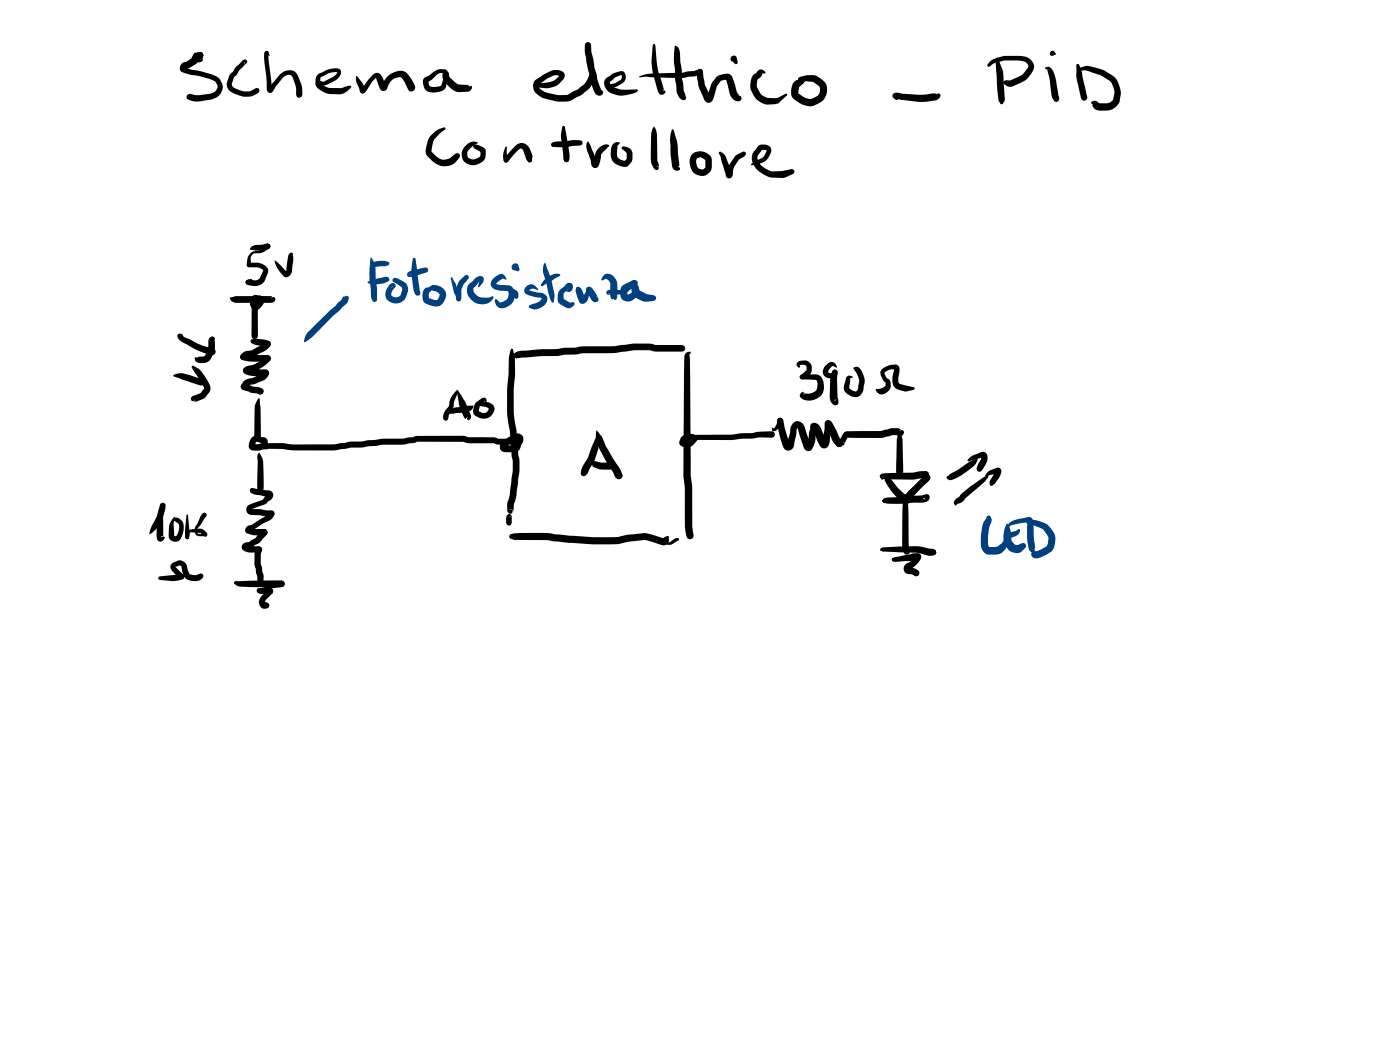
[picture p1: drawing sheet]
<svg xmlns="http://www.w3.org/2000/svg" width="285mm" height="214mm" viewBox="0 0 285 214" stroke-linecap="round" stroke-linejoin="round" font-family="sans-serif">
<g fill="#000">
<path d="M39.6 10.7l.7 .1 .4-.2 .5 .2 .2 .5-.2 .4 .1 .7a1.17 1.17 0 0 1-1.7 0 1.17 1.17 0 0 1 0-1.7zM37 13l2-1.1 .3-.7 .6-.5 .8-.1 .5 .2 .2 .5a1.29 1.29 0 0 1-.9 .8l-.1 .1a1.69 1.69 0 0 1-.9 1.1l-1.1 .6-.6 .1 .2-.1-.1 .2-.2-.4 1.3 .5 3.8 .8a2.7 2.7 0 0 1 2.1 4.1l-.1 .2a3.4 3.4 0 0 1-2.4 1.1l-1.5 .2h-1.4l-1.4-.4-.2-.5 .2-.4 .5-.2 1.7 .3 2.6-.4 1-.5 .4-.6v-.4a1.9 1.9 0 0 0-1.8-1.5l-2-.5-1.8-.3a3.2 3.2 0 0 1-2-.8v-.8zM48.1 13.6l1.2-1.2a.52 .52 0 0 1 .7-.3 .52 .52 0 0 1 .2 .8l-.4 .1v-.3l-.1 .2h.3l-2.3 2.8-.5 1.5 .5 .7 2 .7h1.2l1.4-.7 .4 .1 .1 .4-.1 .4-1.6 .8a5.4 5.4 0 0 1-4.2-1 1.79 1.79 0 0 1-.7-1.9l.6-1.5 .6-.6zM53.9 10.5l.4-.1 .3 .1 .1 .3-.2 .4 .2-.2 .6 7.1-.5-.1 2.1-2.8a2.33 2.33 0 0 1 3.5-.2l1.1 2.7a2.37 2.37 0 0 1-.1 2.1l-.5 .1-.4-.1-.2-.5-.1-1.8-.6-1.8-.5-.4h-.7l-.8 .5-1.4 1.7-.5 .8a.74 .74 0 0 1-.9 .6 .74 .74 0 0 1-.5-1l-.1-2.5-.3-2.4a3.7 3.7 0 0 1 0-2.5zM54 10.5l.3-.1 .3 .1 .3 .8-.9-.2-.1-.3zM64.7 15.2a6.5 6.5 0 0 1 4.2-1.2 1.19 1.19 0 0 1-.1 2l-.8 .6-1.7 .7a1.04 1.04 0 0 1-1.3-.5l.3-.3 .6 .1 1.7-.8a1.5 1.5 0 0 0 1-1.1 5.2 5.2 0 0 0-3.3 1l-.1 .4v.9l1.6 .9h2.7l1.6-.5 .4 .1v.2l-1 1-.8 .4h-2.5a4.4 4.4 0 0 1-2.8-1.5l-.2-.5 .1-1zM72.4 15.6l.2-.1 .2 .1 1.3 2 .3 .9-.2 .4-.4 .1a1.44 1.44 0 0 1-.8-1.2 3.8 3.8 0 0 1-.6-2.2zM76 15.2a1.08 1.08 0 0 1 1.1-.3 1.08 1.08 0 0 1 .7 .8l.7 1.7a.53 .53 0 0 0-.8 .1 4.1 4.1 0 0 1 4.5-3l.1 .1a5 5 0 0 1 2.2 2.9v.3a.8 .8 0 0 1-.4 .8 .8 .8 0 0 1-.9-.2l-.8-1.6-.8-1.1-.7 .1-.8 .3-1 1.1a1.38 1.38 0 0 1-1.1 1.3l-.4-.2-.3-.4-.7-2-.8 .7-1.5 2.2-.4 .2-.5-.1-.1-.4 .1-.4 .4-.2-.2 .1zM90.3 14.3a.38 .38 0 0 1 .4-.1 .38 .38 0 0 1 .3 .3 .38 .38 0 0 1-.3 .3 .38 .38 0 0 1-.4-.2zM86.4 15.9l2.7-1.7 1.5-.1 .3 .2v.4l-1.6 .3-1.3 1.2-.8 .4v-.1l.2 .9 .3 .2 1.2 .1 .9-.3a3 3 0 0 0 .3-2.3l.2-.5 .5-.2 .4 .2 .2 .5-.2 .6a4.3 4.3 0 0 1-.8 2.5 3.3 3.3 0 0 1-3.8 0l-.4-.8a1.46 1.46 0 0 1 .2-1.5zM90.3 14.6l.5-.2a1.02 1.02 0 0 1 .6 1.2l1.2 1.1 .7 .5 2.1 .1 .3 .3a.33 .33 0 0 1 .4 .1 .33 .33 0 0 1-.1 .4l-.6 .6h-2.1a2.93 2.93 0 0 1-1.8-.9l-1.2-1.6a1.83 1.83 0 0 1 0-1.6zM108.9 16.4l2.3-1.5a2.76 2.76 0 0 1 3.7 0l.1 .4-.1 .6a4.2 4.2 0 0 1-3.6 2.1l-2.4-.3-.3-.3 .3-.3 2.7-.3 1-.3 1.3-1.1 .1 .1-1.2-.1-1.4 .6-1.7 1.2 .1-.1v.8l1.1 .8 2.7 .7 1.8-.1 .5-.2a9.1 9.1 0 0 0 3.5-2.7 2.55 2.55 0 0 0 .3-2.8 10 10 0 0 1-.4-3.5l-.2-.9 .2-.4 .4-.2 .5 .2 .1 .4-.2 .9-.1 2.4 .5 .7a3.5 3.5 0 0 1-.4 4.6l-1.6 1.5-1.6 .8a3.8 3.8 0 0 1-3.1 .6l-2.6-.5a3.2 3.2 0 0 1-2.6-2.4 1.65 1.65 0 0 1 .3-1.4z"/>
<path d="M119.3 8.8l.4-.2 .5 .2 .1 .4 .1 1.4 1.2 5.6 .8 2h-.2l.4 .2 .2 .5-.2 .4-.4 .2-.5-.1a1.59 1.59 0 0 1-.9-1.2l-1.1-4.1-.2-1.8a5.5 5.5 0 0 1-.2-3.5zM123.4 16a5 5 0 0 1 3.5-1.5 1.5 1.5 0 0 1-.2 2.5l-.9 .5a1.05 1.05 0 0 1-1.8-.4l1.1-.1 1.3-.7a.88 .88 0 0 0 .1-1.1v.1a4.5 4.5 0 0 0-2.3 1.3v.2a1.21 1.21 0 0 0 .8 1l1.6 .4h3.1l.2 .2-.3 .4a5.8 5.8 0 0 1-5.3 .1 1.93 1.93 0 0 1-.9-2.9zM130.1 15.6a7.9 7.9 0 0 1 4-.7h1.2a30 30 0 0 0 6-.5l1-.2-.4 .4 .2-.4 .4-.2 .4 .2 .2 .4a.89 .89 0 0 1-1 .7l-.4 .2a29 29 0 0 1-6.4 .3l-3.8-.2-1.3 .2zM133 9l.2-.1 .2 .3 .3 3.5a25 25 0 0 0 1.5 5.5v.1l-.2 .1 .4 .1a.72 .72 0 0 1-.6 .8 .72 .72 0 0 1-.8-.6l-1-3.4-.3-2zM137.4 9.3a1.31 1.31 0 0 1 1.1 1.5v1.7l.3 1.8v1.5l.4 2.7 .5 1.4-.1 .4-.4 .1-.9-.5-.5-1-.3-2.7v-1.8a13.4 13.4 0 0 1-.2-4.3zM142.1 14.2l.4-.2 .4 .2 .2 .4 .4 2.5 1.1 2.6-.3-.1-.4 .1 1.2-3.1 .9-1.1 1.2-.4a1.51 1.51 0 0 1 1.6 .2l.8 1.8 .5 1.7 .3 .6 .4 .2a.71 .71 0 0 1-.1 .8 .71 .71 0 0 1-.8 .2h-.1a2.24 2.24 0 0 1-1.3-1.7l-.7-2.7 .3 .1-1.3 .1-.8 1.1-.7 2.4a1 1 0 0 1-.8 1 1 1 0 0 1-1.1-.7l-1.1-2.5-.3-1.7a2.34 2.34 0 0 1 .1-1.8zM148.9 11.5l.5-.2a.69 .69 0 0 1 .7 .7l.1 .7-.1 .3-.3 .1-.7-.6h-.2l-.2-.5zM153.4 15.3l.6-.5a.91 .91 0 0 1 1.4-.5l.5 .5-.9 .2 .2 .1-.2 .4-.7 .6-.2 1v.6l.9 1.6 1.2 .6 1.4 .1 .8-.1 1.6-.8 .3 .2-1.8 1.7-2.3 .3a4.2 4.2 0 0 1-3.1-5.7zM161.7 16.6a1.46 1.46 0 0 1 1.6-.3l.6 .2-1.2 1.3-.1 1.2 .3 .2a3.8 3.8 0 0 0 2 1l1.7-.8 .3-.7v-1l-1.3-1-3-.3-.1-.3 .1-.3a5.4 5.4 0 0 1 3.5-.4l1.4 .9a2.91 2.91 0 0 1-1 4.8 3.6 3.6 0 0 1-4.5-.6 2.59 2.59 0 0 1-.4-3.7zM201.6 12.5a6.9 6.9 0 0 1 4.5-1.1h1.1a2.93 2.93 0 0 1 3.3 1.7 2.26 2.26 0 0 1-.7 2.2l-1.2 1.2-2.4 1.1h-.9l-.9-.5-.2-.3 .2-.3 .5-.2 .8 .1 2.3-1.1 1-1.1a.96 .96 0 0 0 .3-1.1 .96 .96 0 0 0-.9-.6l-1.3-.2-2.9 .1a5.3 5.3 0 0 0-2.9 1.2l-.3-.3zM202.8 12.2l.3-.1 .3 .3a8.4 8.4 0 0 1 1 4.6l.2 3.4-.4 .8-.3 .1-.2-.1-.4-.8-.3-3.3-.3-4.7zM212.9 13.7a1.12 1.12 0 0 1 1.6 .9l.5 1.7 .6 3.6-.1 .7-.4 .2-.5-.2-.4-.9-.4-3.2-.5-2.3-.4-.2z"/>
<path d="M219.4 14l1.7-.6 .9 .1a9.9 9.9 0 0 1 4.5 1.9 4.6 4.6 0 0 1 .9 6.2 2.83 2.83 0 0 1-2 .9h-1.4l-.8-.1-.4-.3-.5-.6 .2-.2a.33 .33 0 0 1-.3-.3 .33 .33 0 0 1 .2-.4l.7-.1 .7 .5h1.6l.7-.2 .5-.4 .1-.3a3.6 3.6 0 0 0-.4-3.2l-.6-.6a10.4 10.4 0 0 0-4-1.8l-.8-.2-1.5 .1-.2-.2zM219.2 13.1l.2-.1 .3 .2a7.6 7.6 0 0 1 .8 3l.9 3.7-.2 .4-.4 .2a.88 .88 0 0 1-.8-.8 16.4 16.4 0 0 1-.8-5.3zM87.8 27.6a5 5 0 0 1 2.6-1.7l.3 .3-.1 .2-.9 .7a4.1 4.1 0 0 0-1.9 3.8l1.2 1.1 1.1 .5 1.3-.2 1.7-1.2 .4 .2 .2 .4a3.5 3.5 0 0 1-1.3 1.7 3.5 3.5 0 0 1-4.6-.8l-1-1.1a4.8 4.8 0 0 1 1-3.9zM94.8 29.7a1.93 1.93 0 0 1 2.5-.6l-.7 .3a3.1 3.1 0 0 0-1.5 1.8l.2 .9a1.75 1.75 0 0 0 2.4-.2l.1-1.2 .1 .3-1.5-.9v-.6l.5-.1 1.7 .8 .3 .3v1.1a2.58 2.58 0 0 1-4 1.6 2.28 2.28 0 0 1-.1-3.5zM105 29.7a1.71 1.71 0 0 1 2.9 .6l.2 .7a1.49 1.49 0 0 1 .2 1.4l-.1 .6-.3 .1a2.13 2.13 0 0 1-1.1-1.6l-.5-1.2a.52 .52 0 0 0-.7 .2l-2.2 2.4-.4 .2-.3-.1-.2-.4 .1-.3zM102.9 29.9l.1-.1 .2 .2v1.3l.4 1.3-.2 .4-.4 .1a1.2 1.2 0 0 1-.6-1.5zM112.3 29.2l.3-.1 .3 .1 .1 .3-.1 .3-.3 .1-.3-.1-.1-.3zM112.5 29.1l.1-.1a4.4 4.4 0 0 1 2.4-.2l1.4-.3a2.76 2.76 0 0 1 2.1 .2l.1 .4-.1 .4-.4 .1-3.1 .4-2-.1h-.2l.1-.1-.3 .1-.3-.1-.1-.3zM112.3 29.2l.3-.1 .3 .1 .3 .5v.2l-.9-.2-.1-.2zM114.5 25.7l.2-.1 .3 .3 .3 1.7a17.9 17.9 0 0 1 .6 4.9l-.1 .4-.5 .2a1.06 1.06 0 0 1-.6-1.3l-.4-2.8a6.4 6.4 0 0 1 .2-3.1zM119.7 28.8l.6 1 1 2.4 .3 1a.5 .5 0 0 0-.8 0l.2-.7a2.97 2.97 0 0 1 2.1-3.1h.3a.42 .42 0 0 1 .6 .4l-.5 .4a2.7 2.7 0 0 0-1.3 2.6 1.51 1.51 0 0 1-1 1.4 1.48 1.48 0 0 1-.9-1.6l-.5-1.2a2.39 2.39 0 0 1-.1-2.6zM124.9 29.3l.6-.4 .7 .1-.5 .9a2.7 2.7 0 0 0 .2 2.3l1.4 .6-.2 .1 .5-.5v-1.2l-1.1-1.1 .1-.2 .4-.1a1.64 1.64 0 0 1 1.8 1.5v1a1.83 1.83 0 0 1-2.9 1.3 2.51 2.51 0 0 1-1.5-3.1l.2-.8z"/>
<path d="M133.1 25.8a1.86 1.86 0 0 1 .7 1.8v4.8l.4 1.5-.5 .1h.2a.41 .41 0 0 1 0 .6 .41 .41 0 0 1-.6-.1l-.2-.2a3.5 3.5 0 0 1-.6-2.4 21.9 21.9 0 0 1 .3-5.6zM136.8 26.5l.2-.2 .2 .2 .2 .7a11.3 11.3 0 0 1 .7 4.5l.2 2.1-.2 .2 .4 .4a.96 .96 0 0 1-1.2 .2 .96 .96 0 0 1-.5-1.1l-.3-3.4a8.1 8.1 0 0 1 .3-3.6zM141 31.3a1.44 1.44 0 0 1 2.1 0v.7l-.5-.2-.1 .3a.75 .75 0 0 0-.7 .3 .75 .75 0 0 0-.1 .8l.2 .5a1.06 1.06 0 0 0 1.2 .8l.5-.4v-1.6l.1 .2-.8-.6-1.1-.3-.3-.2a1.66 1.66 0 0 1 2.4-.4l.5 .3a1.32 1.32 0 0 1 .5 1.2v1.3a2.23 2.23 0 0 1-2.3 1.8 2.23 2.23 0 0 1-2.1-2.1v-1.3zM146.4 30.9h.2a2.07 2.07 0 0 1 1.2 1.1l1.2 3.6a.53 .53 0 0 0-.4-.5 .53 .53 0 0 0-.6 .2l.5-1.7 1.2-1.8 1.4-.8 .3-.2 .4 .2a.72 .72 0 0 1-.4 .9l-.9 .6-.9 1.3-.3 .7-.1 .8a.76 .76 0 0 1-.6 1 .76 .76 0 0 1-.8-.9l-1.1-3.6-.4-.7zM154.4 29.7a1.67 1.67 0 0 1 2.6 .9 3.4 3.4 0 0 1-1.6 2.5l-2.3 .6-.2-.2 2.4-1.5 .4-.4 .4-1-1-.1-.4 .6a1.47 1.47 0 0 0 0 2.3l1.1 .9 1.3 .6a12.3 12.3 0 0 0 4-.5l.5 .2 .2 .3-.1 .4-.3 .2a5.6 5.6 0 0 1-4.5 .6h-.1a7.5 7.5 0 0 1-2.8-1.7 2.68 2.68 0 0 1-.2-3.9zM181.9 19.1a3.5 3.5 0 0 1 2.2 0l3.3 .2 2.8-.3 1.2 .1a1.01 1.01 0 0 1-.7 1.3l-1.7 .3-1.6 .1-3.9-.5-1.1-.3a.41 .41 0 0 0 .2-.6l.4 .6-.2 .3a.9 .9 0 0 1-1.1-1zM50.1 57.2l1-.4 .3 .2-.6 .8 .1-.1-.4 .3-.3-.2-.2-.4zM50.4 53.6l.4-.1a3.8 3.8 0 0 1 3.6 .9l.2 .9-.5 1.4a2.27 2.27 0 0 1-2.6 1.5l-1-.2-.4-.2-.1-.3 .1-.4 .5-.2 1.1 .2a1.3 1.3 0 0 0 1.2-.5l.7-1.6-.6-.4a3.7 3.7 0 0 0-2.2-.2l-.4-.1-.2-.3zM51.1 50.3l.9-.4 1.1-.1 1.4-.2 .4 .1 .2 .5-.1 .3a5 5 0 0 1-3 .5l-1-.1-.2-.2zM51 51.6l.6-.4a2.28 2.28 0 0 0 2.5-1.5l.4-.1 .4 .1 .2 .5-.2 .4a4.3 4.3 0 0 1-3.2 1l-.6 .7v1.4a.58 .58 0 0 1-.4 .7 .79 .79 0 0 1-.4-1.1l.2-.9zM55.9 53l.6 .4 2 2.1-.4-.1 .2-.3 .4-3.1a.65 .65 0 0 1 .9-.5l.1 1.3-.2 2.3a1.21 1.21 0 0 1-1.7 1.2l-.1-.1a5.7 5.7 0 0 1-1.8-3.2zM35.3 76.3h.1a4.3 4.3 0 0 1 3.6 .2l1.8 .6 .8 .5a.66 .66 0 0 1-.2 .7 .66 .66 0 0 1-.7 .2l-5.3-1.8z"/>
<path d="M36.3 68h.5l.1 .4 .1-.2 .6 .5 1.3 .5a11.5 11.5 0 0 0 4.1 1.6l.7 .3 .2 .6-.2 .4-.5 .2-.5-.2 .2 .1a17.1 17.1 0 0 1-6.5-3.1 .77 .77 0 0 1-.1-1.1zM36.3 68h.6l.4 .3-.1 .2-.7 .2-.2-.1-.2-.3zM39.1 74.5h.4a5.8 5.8 0 0 1 2.7 2.9l.1 .2a1.78 1.78 0 0 1 .2 2.5l-1.1 1.1-1.5 .6h-.4l.2-.5-.1 .3a.52 .52 0 0 1-.7-.3 .52 .52 0 0 1 .4-.7l1.6-.6 .7-.9-.6-1.2-1.9-3zM42.8 68.7l.4-.2 .4 .1 .2 .4-.2 .4h.2v1.3a4.1 4.1 0 0 1-1.6 3l-.5 .2a1.9 1.9 0 0 1-2-.5v-.6h.6l.3-.2h.8l.3-.2 .6-1.3 .1-1.8zM46.8 60.7l1.1-.4h7.5l-.1 .5 .1-.3a.52 .52 0 0 1 .7 .4 .52 .52 0 0 1-.5 .7l-6.8 .1a1.62 1.62 0 0 1-2-1zM49.1 72.2l.6-.2a10.2 10.2 0 0 0 4.1 .3h.7l.5 .2 .2 .5-.2 .4a10.6 10.6 0 0 1-3.6 .2h-.9a1.52 1.52 0 0 1-1.6-.9zM49.2 78.3l.4-.2 .6 .3-.2-.2 1.6 .5a2.6 2.6 0 0 1 2 .6l.1 .4-.2 .5-.5 .2-.7-.3-1.2-.1-1.8-.7-.3-.6zM51.1 69.1l1-.1 1.6 .1a1.4 1.4 0 0 1 1.5 .9l-.2 .5-.5 .2-.9-.2a5.3 5.3 0 0 1-2.5-.7l-.1-.3zM51.4 60.3a.56 .56 0 0 1 .8-.2 .56 .56 0 0 1 .1 .9h-.4l-.1-.4a.42 .42 0 0 0 0 .6 .42 .42 0 0 0 .6 0l-.1 .6-.1-.2 .1 .3-.3-.1 .8-.8v.3h-.4l-.3 .3 .1-.2 .3 1.3v5.7l-.2 .5-.4 .2-.5-.2-.2-.5v-5.7l-.2-.6a1.54 1.54 0 0 1 .9-1.9 1.54 1.54 0 0 1 2 .8 2.3 2.3 0 0 1-1.9 2.1 1.63 1.63 0 0 1-.6-2.8zM49.6 77.6l.6-.4 1.2-.2 1.6-.8 .4-.4 .1 .3 .1-.7 .5-.2a.93 .93 0 0 1 .7 .8 .93 .93 0 0 1-.5 .9l-.6 .6-1.6 .6-1.5 .4-.5 .7-.5 .2-.4-.2-.2-.5zM49.2 72l.6-.4a5.3 5.3 0 0 0 2.6-.9l.8-.4 .8-.7 .5-.2 .5 .2 .2 .4a4.2 4.2 0 0 1-2.6 2.1l-1.1 .5-1.1 .2-.9 .5-.4-.2-.2-.4zM49.7 74.9l.4-.2a6.2 6.2 0 0 0 3.9-2.2l.5-.2 .5 .2 .2 .5a5.9 5.9 0 0 1-3.2 2.5l-1.4 .3a.54 .54 0 0 0-.1-.8l1 .2h1.2a2.64 2.64 0 0 1 1.8 .2l.3 .5-.2 .5-.5 .2-.4-.2 .3 .2-3.1-.1a1.16 1.16 0 0 1-1.3-1.4z"/>
<path d="M93.1 79.4a16.1 16.1 0 0 1 2.8 5.1 .62 .62 0 0 1 0 .7 .62 .62 0 0 1-.8 .2v-.2l.1-.2-.4 .3a8.6 8.6 0 0 1-1.6-4.6zM92.9 79.6l.4-.1 .1 .3-.9 2-.2 1.3-.8 1.1-.4 1.3a.65 .65 0 0 1-.7-.1 .65 .65 0 0 1-.2-.7l.4-1 .9-1.3a3.2 3.2 0 0 1 .7-2zM104 71h.4a16 16 0 0 1 .4 6.4l-.2 1.9v4.8l.5 3.4 .4 5.3a14.4 14.4 0 0 1 0 5.6l-.1 .4a11.1 11.1 0 0 1-.7 3.8l-.1 1.4a.52 .52 0 0 0-.8-.2h.3a.46 .46 0 0 1 .1 .7 .46 .46 0 0 1-.7-.1l-.2-.4-.1-1.3a34.9 34.9 0 0 0 1.1-9.2l-.1-.6-.4-5.1-.2-1a24.1 24.1 0 0 1-.4-6.5l.4-4.4a12.4 12.4 0 0 1 .4-4.9zM104.9 71.9l.1-.1a3.4 3.4 0 0 1 2-.4l3.4-.3a11.1 11.1 0 0 0 4.2-.3h.5a7.8 7.8 0 0 0 3-.2l7.2-.1a35.1 35.1 0 0 1 7.2-.5l1.1 .2h5.3l.4 .2 .2 .5-.2 .5-.4 .2h-5.3l-1.3-.3a22.6 22.6 0 0 0-6.6 .5l-4.6 .1a11.7 11.7 0 0 0-3.9 .3h-2.4a12.1 12.1 0 0 1-4.3 .3l-5 .4 .1-.1-.4 .2-.4-.2-.2-.4zM104.8 72l.6-.2h-.1l.8 .9-.1 .1-.6-.1-.4 .2-.3-.2-.1-.3zM139.7 71.9l.8-.3 .2 .2-.4 .5 .1 .4 .1 2.8 .1 21.4 .3 2.4v7.9l.3 1.9a.74 .74 0 0 1-.7 .7l-.5-.2-.3-.5-.3-1.9v-7.8l-.3-2.4 .2-23.7 .1-.9zM162.4 73.8a1.8 1.8 0 0 1 2.8 .6 2.23 2.23 0 0 1-1.7 2.8l-.6-.1-.1-.3 .1-.3 1.3-1.1v-.7l-.3-.4-1.1-.1 .1 .5-.2 .2a.74 .74 0 0 1-.4-1zM162.9 76.4l.4-.1 2.7-.1a1.8 1.8 0 0 1 1.7 2l.1 .7a2.95 2.95 0 0 1-4.9 2 .69 .69 0 0 1 .7-1.1l.1 .6v-.3a2.94 2.94 0 0 0 2.5-.6l.3-1.3-.2-.8-3-.1-.4-.2-.1-.3zM168 74.5l.6-.5a.97 .97 0 0 1 1.5 .2l.3 .5-.1 .2-.8-.3-.7 .7-.2 .5 .2 .1 .7 .1v-.1v.1l.1-.6 .4-.1a.78 .78 0 0 1 .4 1.2l-.3 .3a2.36 2.36 0 0 1-1.9 0 1.41 1.41 0 0 1-.2-2.3zM169.5 75.5l.5-.3 .4 .2 .1 .4-.1 1.3 .1 3.7 .2 .6-.5-.1-.3 .3 .6-.4a.72 .72 0 0 1 0 1.2 .72 .72 0 0 1-1.1-.3l-.3-.5-.2-.8 .2-4.1zM173.8 74.8l.3-.1a1.05 1.05 0 0 1 1.3 .8 5.3 5.3 0 0 1 .2 4.3 1.73 1.73 0 0 1-2.8 .6l-.7-.5-.3-.7v-.7l.4-1.4a.72 .72 0 0 1 .9-.6l.6 .3-.7 .3 .1 .6-.1 1.4 .8 .5 .5 .1 .4-.4v-.7a2.88 2.88 0 0 0-.5-2.9l-.4-.5zM179.6 75.2a3.4 3.4 0 0 1 3.3-.8 1.9 1.9 0 0 1 .1 1.9l-.1 1.3 .2 .5 3 .8v.4l-.1 .1a3.6 3.6 0 0 1-3.3-.1 1.71 1.71 0 0 1-1-1.7l.3-2.5 .3 .1a2.53 2.53 0 0 0-2.2 .7l.4 1a1.75 1.75 0 0 1 .9 1.8 1.75 1.75 0 0 1-1.2 1.4 1.24 1.24 0 0 1-1.9-.8l1.3-.3 .7-.5 .1-.6-.6-.5-.5-1.3v-.4z"/>
<path d="M51 99.5l.4-.1 2.4 .4a1.92 1.92 0 0 1 1.6 .4 1.25 1.25 0 0 1-.7 1.8l-.7 .7-2.7 1.1-.1-.1h1.7l1.5 .2a1.17 1.17 0 0 1 1.5 .7l-.2 .4-.4 .2-.4-.2 .3 .2-3.8-.3a1.12 1.12 0 0 1-1.2-.9 1.12 1.12 0 0 1 .8-1.3l2.5-.9 .9-1.1v.3l.2 .1-2.4-.4a1.35 1.35 0 0 1-1.3-.8zM51.3 89.1l.6-.3a.93 .93 0 0 1 1.1 .5l-.2 .4-.7 .2-.2 .9-.2-.3 .9-.1 .7-.2v.1v-.3l.3 .3-1.7-.5a.7 .7 0 0 1 .8-.9h.4a1.3 1.3 0 0 1 1.4 1.1 1.3 1.3 0 0 1-.9 1.5l-1.1 .2a1.53 1.53 0 0 1-1.8-.6v-.9zM52.7 92.2h.1l.3 .5a4.9 4.9 0 0 1 .5 3.2l.1 3.5-.2 .5-.5 .2-.4-.2-.2-.5 .1-5.4a2.19 2.19 0 0 1 .1-1.7zM52.7 81.1l.2 .1a44.6 44.6 0 0 1 .1 8.1l-.2 .4-.4 .2a1.27 1.27 0 0 1-.6-1.3v-5.3a3.7 3.7 0 0 1 .9-2.2zM53 91l.7-.3a2.9 2.9 0 0 1 2.4-.5h1.6l2 .3h8.3l2.1-.3a10.6 10.6 0 0 1 3.7-.3l3.9-.6h4.4l2-.3 .7-.2 5.9-.1h3.6l1.1 .3h5.1l1 .3h3.4l-.2 .2-.1 .3 .2-.3-.3-.4 .2-.5 .4-.2 .4 .2 .2 .5-.3 .4a.62 .62 0 0 1 .1 .7 .62 .62 0 0 1-.6 .3h-3.3l-1.1-.3-3.3 .1a5.3 5.3 0 0 1-2.8-.3l-9.5-.1-.6 .3-2.2 .3h-4.2l-4.3 .6a12.2 12.2 0 0 0-3.9 .3l-1.7 .3h-5.9l-7.4-.3a1.99 1.99 0 0 1-1.7-.2zM91.6 82.6l.2-.2 .2 .3a6.4 6.4 0 0 0-.8 2.7l-.4 .2-.4-.1-.1-.4zM91 83.5l1.6-.5 2.4-.4h1.3a1.23 1.23 0 0 1-1.4 1.2l-2.6 .4h-.8l-.1-.3 .1 .5-.2 .1-.4-.5zM96.9 81.9l1.1-.7a.6 .6 0 0 1 .8-.2 .6 .6 0 0 1 .1 .9l-.4-.3 .2 .2-1 1-.2 1-.1-.1 .7 .3a.9 .9 0 0 0 1.1-.2l.3-.6-.6-.3-1.1-.2-.3-.1-.1-.3 .1-.2 .3-.1 1-.2a1.56 1.56 0 0 1 1.7 .9 1.56 1.56 0 0 1-.5 1.9 2.34 2.34 0 0 1-3.7-.7l.2-1.1zM102.1 89.8l2.8-1.4a1.27 1.27 0 0 1 1.6 .5 1.27 1.27 0 0 1-.3 1.6 1.14 1.14 0 0 1-1.3 .4 1.14 1.14 0 0 1-.8-1.1l.1-.3a1.26 1.26 0 0 1 .9-1.1l.4 .2 .2 .5-.2 .9-.2-.3-.3-.1h.4l-.1 .1 .1-.4v.1l-1.1 .6-.9 .7-.6 .2 .3-.4v.6l-.2-.4h1.8l-.1 .1 .1-.3 .1 .2-1.1-.6-.1-.2a1.52 1.52 0 0 1 1.8-.3 1.35 1.35 0 0 1 .6 1.5 1.35 1.35 0 0 1-1.3 1h-1.8a1.15 1.15 0 0 1-1.1-1.6zM120.2 94.2l.6-.3 2.2 .3a2.99 2.99 0 0 1 2.4 .5v.4a3.4 3.4 0 0 1-2.8 .5l-.6-.1-1.1-.4-.3-.2 .1-.1h-.4l-.2-.2zM121.4 87.6h.1a7.8 7.8 0 0 1 2 3.5l2.6 4.2 .7 1.5a.87 .87 0 0 1-.9 .8 .87 .87 0 0 1-.8-.9l-1.2-2a14.9 14.9 0 0 1-2.6-5.9zM121.5 88.7l.3-.2 .1 .1a9.4 9.4 0 0 1-1.2 5.8l-1 2-.5 .5-.4 .1-.4-.2-.2-.4 .1-.6 1-2a8 8 0 0 0 1.2-2.9z"/>
<path d="M138.8 88.9l.7-.4a.9 .9 0 0 1 1.2 .6l-.2 .1h-.5l-.5 .5v-.2l-.2 .7v-.3h1l.9-.8 .1 .3a1.19 1.19 0 0 0-1.3 0v-.3l-.2-.2 1.1-.4h8.1l1.6-.3h2.4l1.2-.3 2.9-.1 .5 .2 .2 .5-.2 .4-.5 .2h-2.7l-1.4 .2h-2.3l-1.7 .3-8.4-.1a.86 .86 0 0 1-.8 .3 .86 .86 0 0 1-.6-.7 1.71 1.71 0 0 1 2.9 .1l-.2 .6a2.29 2.29 0 0 1-2.8 1.2 .91 .91 0 0 1-.6-1.5zM157.1 87l.3 .2a.3 .3 0 0 1 .3 .3 .3 .3 0 0 1-.3 .3l-.2-.1zM158.3 85.3l.5-.3 .5 .2 .1 .5-.1 .4-.5 .2 .4-.2-.2-.1-.8 1.5-.8 .3-.2-.2 .7-.9zM158.4 85.2l.4-.2 .6 .4 .6 2.6 .9 2.5a.34 .34 0 0 0-.3-.3 .34 .34 0 0 0-.4 .3l.6-2.1 .1-1a1.48 1.48 0 0 1 2-1.5l.4 .3 .4 .5 1.4 4-.1-.2a.59 .59 0 0 0-.9 .1l.5-1.2 .1-1.4 .2-.6a1.03 1.03 0 0 1 .7-1.3 1.03 1.03 0 0 1 1.3 .7l1.3 3.1a.61 .61 0 0 0-.9 .1l.6-2.6v-1.1a.79 .79 0 0 1 .7-.8 .79 .79 0 0 1 .8 .6l1.7 3.2a.84 .84 0 0 1 .5 1.2 .84 .84 0 0 1-1.3 .3l-.8-1-1.3-3a.65 .65 0 0 0 1-.5l-.2 3.4a1.26 1.26 0 0 1-1.7 1.5l-.4-.4-.5-1.1-.9-2.2a.64 .64 0 0 0 .8-.6l-.4 3.2a2.08 2.08 0 0 1-1.2 1.8 1.06 1.06 0 0 1-1-.7l-1.3-3.9-.2-.2 .2-.1-.2 .5-.5 3.2a1.15 1.15 0 0 1-1.2 1 1.15 1.15 0 0 1-1.1-.9l-1-3.6-.1-1.3 .2 .3-.3-.5zM170.3 89.7l1 .1 .2 1a.79 .79 0 0 1-1.2 0 .79 .79 0 0 1 0-1.1zM171.9 88l.5-.2 .4 .2 .2 .5-1.2 2-.1-.4-.1-.1 .3 .5-.1 .2-.5-.1a.75 .75 0 0 1-.2-1.3zM171.9 88a8.7 8.7 0 0 1 3.6-.2h3.9l2.3-.6h1.3l.5 .3h-.2l-.1 .2 .4-.1 .3 .1a.86 .86 0 0 1-.2 1l-.5 .2-.7-.4 .1 .1h-.9l-1.6 .4a24 24 0 0 1-5.7 .2l-1.9-.1a.83 .83 0 0 1-.8-.6zM179.3 96.6l1.2-.3 5.9-.2a4.1 4.1 0 0 1 2.5 0 .72 .72 0 0 1 .2 .8 .72 .72 0 0 1-.7 .5l-1.7 .1a32.5 32.5 0 0 1-7 0l.1-.4v.4l-.1 .2-.6-.6zM180.3 97l.6-.1 .4 .9-.2 .2-.8-.3 .1 .1-.3-.5zM180.3 96.9l.3-.1 .4 .2 .1 .5 .1-.3a13.1 13.1 0 0 0 3.8 4h-.1a.74 .74 0 0 0-1 .5l.1-.5 .7-.9 3.5-3.6 .5-.2 .5 .2 .2 .5-.2 .5-3 3.1-.8 1.2v-.2a.82 .82 0 0 1-.5 .8 .82 .82 0 0 1-.9-.2 10.6 10.6 0 0 1-3.9-4.9zM183 88h.3a7.8 7.8 0 0 1 .5 3.9l.1 4.2a.72 .72 0 0 1-.7 .7 .72 .72 0 0 1-.8-.7l.1-3.1a12.2 12.2 0 0 1 .5-5zM187.6 96.5l.6-.5a.72 .72 0 0 1 1 .7l-.2 .4-.3 .2h-.7l-.3-.2-.2-.3z"/>
<path d="M188.1 96.8l.6-.3 .5 .2a.98 .98 0 0 1-.1 1.2 .98 .98 0 0 1-1.1 .2l-.2-.4zM192.8 97l2.2-1.3a15.3 15.3 0 0 1 3.8-2.4l.2 .1a2.8 2.8 0 0 1-1.8 2.3 8.3 8.3 0 0 1-3.9 2.1l-.5-.3-.1-.3zM197.5 93.1l1.5-.7a1.16 1.16 0 0 1 2 .3l.1 .7-.3 .9-.9 1.5-.5 .3-.4-.2-.2-.4 .1-.3 .8-1.6 .1-.6 .3 .1-2.8 .9-.3-.1 .1-.4zM201 96.2l1.2-.7a1.14 1.14 0 0 1 1.6 .1v.7l-.4 1.1-.9 1.1-.6 .5a.76 .76 0 0 1-.3-1.1l1.1-2 .1 .3 .4 .1-1.7 .4-.8 .4-.1-.2zM32.7 102.5l.4-.1a.98 .98 0 0 1 .5 1.3v.2a8.1 8.1 0 0 1-3.1 4.9l-.1-.2a11.8 11.8 0 0 1 1.7-3.8l.5-1v-.9zM32.3 117.5l4.6-.7 .5 .2 .1 .4-.1 .4-.3 .2-2 .3-2.5-.2-.3-.1-.1-.3zM32.7 102.5l.4-.1 .4 .1 .2 .4-.2 .4 .1-.1a10.5 10.5 0 0 0-.4 4.4l.1 1.7-.2-.2-.3 .1 .7 .1a.83 .83 0 0 1-.9 1 .83 .83 0 0 1-.7-1.1v-1.6a10.4 10.4 0 0 1 .8-5zM35.4 105.3l.2 .2a9.3 9.3 0 0 0-.1 3.6l.3 .1a2.32 2.32 0 0 0 .4-2.7l-1-.6v-.2a.96 .96 0 0 1 1.4-.1l.4 .4a3.5 3.5 0 0 1-.8 4.2 1.34 1.34 0 0 1-1.9-1.3 4.1 4.1 0 0 1 1.1-3.6zM35 114.8l.4-.3a1.79 1.79 0 0 1 1.6-.3l.9 .6 .3 1.2 .4 .9 1.1 .2 1.2-.4 .4 .2a.98 .98 0 0 1-.8 1.3 2.48 2.48 0 0 1-3.4-1.9l-.1-.9-.4-.3-.9 .3 1.7 1.6 .1 .4-.1 .4-.5 .2-.4-.2-1.6-1.7-.2-.7zM38.4 108l.6-.2 1.6-.2 .8 .2a1.12 1.12 0 0 1 .7 1.3l-.3 .2-.3-.2-.1-.2v.2l-.7-.6-2-.1-.2 1.2-.4 .2-.3-.1-.1-.3zM38.1 104.7l.2 .1 .3 4.3-.2 .6-.3 .1-.3-.2-.1-.5 .3-4.3zM41.3 104.5l.3-.1 .4 .1a.94 .94 0 0 1-.4 1.1l-1.3 1.8a.84 .84 0 0 0 .2 1.3h1l.3-.2 .3 .1 .1 .3-.3 .3h-1.4a1.35 1.35 0 0 1-.5-2.3l.8-1.7z"/>
<path d="M47.8 118.4l9.5-.2 .6 .3 .1 .4-.2 .5-.7 .1 .2 .1-6.8-.1a3.6 3.6 0 0 1-2.6-.5l.2-.1h-.4l-.1-.2zM47.7 118.5h.5l.3 .4-.1 .1-.7-.1zM51 99.6l.4-.2 .8 .8h-.6l-.2 .1h.2l-.2 .1-.4-.2-.1-.3zM52.4 111.4l.3-.2 .5 .2 .2 .5-.3 1v1.8l.5 2.4a2.21 2.21 0 0 1-.1 1.6l-.5 .2-.4-.2-.2-.4v-1l-.6-2.6a6 6 0 0 1 .3-3zM49.5 110.7l.3-.2a1.86 1.86 0 0 0 1.6-.6l.7-.4 1.1-1.4v.2l.2-.4 .4-.2 .5 .2a.97 .97 0 0 1-.4 1.4l-1 1.1-.8 .5a2.36 2.36 0 0 1-1.8 .7l.1-.2-.1-.3 .6 .1h1.8l.5 .2 .2 .5-.2 .4-.5 .2h-2.1a1.23 1.23 0 0 1-1.4-1.3zM50.2 107.2l1.1-.4 3-1.8 .4-.5v.3l.1-.7 .5-.2a.86 .86 0 0 1 .6 .8 .86 .86 0 0 1-.5 .8l-4.4 2.6a.49 .49 0 0 0-.4-.6l1.1 .2 2.4 .1 .4 .6-.2 .4-.5 .2-.3-.1 .3 .1a5.5 5.5 0 0 1-3.8-.6 .96 .96 0 0 1 .2-1.2zM52.4 119.9l3.4-.8 1.5-.9 .5 .2 .2 .5-.1 .3-.4 .3-2.5 .3-2.1 .6 .2-.1a.3 .3 0 0 0 .1-.3 .3 .3 0 0 0-.2-.2h2.3l.3 .6-.2 .4-.4 .2-.3-.1 .2 .1a3.8 3.8 0 0 1-2.4-.3l-.2-.5zM103.3 104.8l.3-.1h.3l.4 .4-.5 .1h.4v.3a1.17 1.17 0 0 1-.6 1.5l-.4-.1-.1-.4v-1.3zM103.9 108.9a3.1 3.1 0 0 1 1.9-.4h5.5l4.6 .6 4.9 .3h3.2l1.7-.1 2.2-.4 3.4-.4 3.8 1.1-.2 .2a1.35 1.35 0 0 1 1.2-.6v.4a1.11 1.11 0 0 1-.2 1.2 1.11 1.11 0 0 1-1.3 .2l-3.3-1.1-3.2 .4-2.2 .5h-3.7l-6.5-.3-4.4-.5-5.5-.1a3.1 3.1 0 0 1-1.9-.3l-.2-.4zM103.9 108.9l.3-.2 .3 .1 .8 1-.2 .2-1.2-.3-.2-.5zM135.6 110.5l.8-.2 1.2-.7a.39 .39 0 0 1 .5 0 .39 .39 0 0 1 .1 .4l-1.6 .9h-.9zM179.3 111.8l.3-.2 .2 .1v.3l-.3 .2-.2-.1z"/>
<path d="M179.4 111.6a25.5 25.5 0 0 1 5.8-.4h2l2.8 .5 .5 .4 .1 .4-.2 .4-.4 .2-.3-.1 .2 .1-.7 .1-2.5-.6-6.9-.3-.5-.2-.1-.2zM179.9 101.6l.5-.3 3.3-.1 4.5-.4a.44 .44 0 0 0-.3 .5 .44 .44 0 0 0 .5 .3l-.6-.2a.75 .75 0 0 1 .7-.8 .75 .75 0 0 1 .8 .6 .75 .75 0 0 1-.6 .9l-1 .2h-1.3a24.9 24.9 0 0 1-6.1 .1l.1-.1-.3 .1-.3-.1-.1-.3zM179.3 111.7l.2-.1 .6 .6-.1 .1-.6-.1-.1-.2zM179.8 101.7h.5l.3 .6-.4 .1-.4-.1-.1-.2zM181.7 113.7h.5l.1 .3-.2 .2h-.4l-.1-.3zM181.8 113.6l3.4-.7a2.74 2.74 0 0 1 2.1-.1l.3 .5-.2 .5-.5 .2-.5-.1 .4 .1-4.6 .4-.1-.1v-.1h-.4l-.1-.2zM181.7 113.8l.2-.1 .3 .1 .2 .4-.1 .2-.6-.2-.1-.2zM184.1 102l.8-.2 .2 .1-.4 .4 .2 .3v1.3l.1 7 .3 1.4-.2 .5-.5 .2-.4-.2-.4-1.1-.1-2.3a37.7 37.7 0 0 1 .2-7.1zM186.4 112.9l.5-.2a.89 .89 0 0 1 .6 .7 .89 .89 0 0 1-.3 .8l-1.3 1.4-.7 .3-.1-.3a1.9 1.9 0 0 1 2.1 1.1l-.2 .5-.5 .2-.8-.4a1.35 1.35 0 0 1-1.7-1.3 1.73 1.73 0 0 1 1.3-1.3l.9-1.2v.4zM189.7 112l.3-.1 .4 .1 .2 .5-.3 .5-1-.1v-.5l.5-.4zM194.6 101.7l3.1-2.8 2.7-1.8 .6-.2h.2l-.1 .4-.6 .8-4 3.4a2.1 2.1 0 0 1-1.4 1.1l-.1-.1-.4 .5a.77 .77 0 0 1 0-1.3zM54.6 119.9l.4-.2 .4 .2 .2 .6-1.5 1.6-.2 .5v-.1l.2 .2-.3-.1 .9 .2 .2 .5a1.03 1.03 0 0 1-1.4 .6 1.59 1.59 0 0 1-.2-2.6l1.2-1.2-.1 .2z"/>
<circle cx="73.8" cy="18.5" r=".55"/>
<circle cx="50.5" cy="57.5" r=".55"/>
<circle cx="105.2" cy="72.4" r=".58"/>
<circle cx="170" cy="75.8" r=".54"/>
<circle cx="51.4" cy="99.9" r=".5"/>
<circle cx="180.6" cy="97.3" r=".5"/>
<circle cx="53.8" cy="108.4" r=".66"/>
<circle cx="57.3" cy="118.9" r=".67"/>
<circle cx="180.1" cy="102" r=".41"/>
<circle cx="190" cy="112.4" r=".62"/>
<circle cx="55" cy="120.4" r=".63"/>
</g>
<g fill="#000">
<path d="M214 10.5l.3-.2 .4 .2 .1 .3-.1 .4-.2 .1-.6-.6z" fill-rule="evenodd"/>
<path d="M214 10.5l.5-.1 .5 .6-.1 .1-.7 .2-.4-.5z" fill-rule="evenodd"/>
<path d="M52.4 90.9l.3 .2-.3 .2z" fill-rule="evenodd"/>
<circle cx="214.2" cy="11" r=".44"/>
</g>
<g fill="#004080">
<path d="M69.9 60.4l.7-.2 .3 .1a1.45 1.45 0 0 1-.5 1.7l-2.7 2.5-4.3 4.3-1.3 .9-.2-.2a3.4 3.4 0 0 1 .8-1.9l4.4-4.3 1.3-1.1 1.2-1.2z"/>
<path d="M75.5 52.4h.1a4.9 4.9 0 0 1 .9 3.5l.3 2.8v2.3l-.1 .3a.74 .74 0 0 1-1.1-.7l-.1-1.3a20.5 20.5 0 0 1 0-6.9z"/>
<path d="M75.4 53.8l.1-.1a3.9 3.9 0 0 1 3.7-.3l.1 .3a1.27 1.27 0 0 1-1.4 .5h-.6a2.38 2.38 0 0 1-1.9-.1z"/>
<path d="M75 57.3l3.4-.9 .7 .1 .2 .4-.2 .3-.9 .5-1.6 .2-1.6-.2-.2-.2z"/>
<path d="M80 56.7l.4-.2 .4 .2 1.5 .7a1.86 1.86 0 0 1 .7 2.1l-.3 1a2.22 2.22 0 0 1-2.4 1.3 2.22 2.22 0 0 1-1.8-1.9v-.6l.3-.6a1.14 1.14 0 0 1 1.6-.9l.1 .3a.5 .5 0 0 1-.2 .5 .5 .5 0 0 1-.5 0l.1-.3-.2 .1a.27 .27 0 0 0 .2 .3 .27 .27 0 0 0 .3-.1l-.5 1 .1 .7a1.25 1.25 0 0 0 1.7-.2l.4-1-.1-.5-1.8-1.3-.1-.3z"/>
<path d="M84.1 52.6l.2-.1 .3 .3 1 6.9-.1 .4a.84 .84 0 0 1-1.2-.9l-.4-2.4a9.9 9.9 0 0 1 .1-4z"/>
<path d="M83.1 55.4l.7-.3 2.8-.7 .4 .2 .2 .4-.1 .3-.3 .2-3.1 .9v-.4l-.1-.2 .2 .5-.5 .1a.53 .53 0 0 1-.5-.4 .53 .53 0 0 1 .3-.6z"/>
<path d="M86.4 58.8l1.8-.8-.2 .9-.7 .7 .1 1.2-.2-.2 1.7 .5 .6-.9a.99 .99 0 0 0-1.2-1l-.5-.1-.1-.5 .2-.4a2.16 2.16 0 0 1 2.6 .9 2.16 2.16 0 0 1-.5 2.8l-.2 .2a3.2 3.2 0 0 1-3.6-.8l-.1-.4a2.66 2.66 0 0 1 .3-2.1z"/>
<path d="M91.9 56.4l.9 1.4 .4 1.5 .4 .6a1.22 1.22 0 0 1 .2 1.3l-.4 .2-.4-.2-.1-.3-.1-.7-.4-.7-.6-2.9z"/>
<path d="M93.6 57l1-.9 .4-.1 .3 .1 .2 .3-.2 .4-1 1.2-.4 1.4a2.74 2.74 0 0 1-.1 1.8l-.4 .2a.91 .91 0 0 1-.6-1.1l.2-1.8z"/>
<path d="M95.5 57.9l1-1a1.35 1.35 0 0 1 1.9-.4l.1 .4-.2 .7-.8 .9-.2-.2 .3-1.4 .3 .3-1.5 1.5 .1 .8a2.89 2.89 0 0 0 3.7 .8l.2 .1a1.81 1.81 0 0 1-1.4 1.5 2.9 2.9 0 0 1-3.1-.8 2.9 2.9 0 0 1-.5-3.1z"/>
<path d="M100.4 56.7l.7-.5a1.05 1.05 0 0 1 1.8 .2l.2 .5-.9-.1-1.2 1 1 .2 1.5 .1a1.83 1.83 0 0 1 1.3 2.3l-.5 1.3-1 .8a1.55 1.55 0 0 1-1.7 .1 1.55 1.55 0 0 1-.9-1.4l.1-.2 .3-.1 .8 .7 1.3-.7 .4-1-.3-.7h.2h-.9a2.51 2.51 0 0 1-2.6-1v-.8z"/>
<path d="M104.4 58.9l.1-.1 .5 .2 .5 .5 .1 .9-.2 .3-.3 .2-.3-.2-.2-.3 .1-.8z"/>
<path d="M104.4 53.8a.78 .78 0 0 1 1.1 0l.3 1-.1 .3a1.7 1.7 0 0 1-1.5-.4v-.3z"/>
<path d="M107.1 58.3a1.32 1.32 0 0 1 2.1 .1l.4 .5-.1 .2-1-.3-.6 .1-.2 .3-.1-.2 1.7 .5a1.86 1.86 0 0 1 2.1 1.1 2.24 2.24 0 0 1-2 2.3 1.42 1.42 0 0 1-1.7-.5 1.71 1.71 0 0 1 1.4-.7l.8-.4 .4-.5 .1 .1-.2-.3a7.4 7.4 0 0 1-3.2-.8 .97 .97 0 0 1 .1-1.5z"/>
<path d="M110.9 53.5l.5 1.3a19.6 19.6 0 0 1 1.5 5.4l-.1 1.2-.3 .2a2.76 2.76 0 0 1-.8-1.9l-1-3.8a2.77 2.77 0 0 1 .2-2.4z"/>
<path d="M111.1 56.7a3.2 3.2 0 0 1 2.8-.9h.1v.4l-3.5 2h-.3v-.3z"/>
<path d="M114.1 58.9l.8-.6a.92 .92 0 0 1 .8-.7 .92 .92 0 0 1 1 .6 .92 .92 0 0 1-.4 1 .92 .92 0 0 1-1 .1v-.1l.4-.3v-.6l.2 .2-.2 .3-.9 .9v1.3l-.1-.2 1.3 .8 .6-.1 .3 .1a.79 .79 0 0 1-.5 .9l-.5 .3-.4-.1-1.8-1.1-.2-.6 .1-1 .2-.6z"/>
<path d="M117.4 58.5l.3-.2a1.43 1.43 0 0 1 1 1.2l.6 1.6a.57 .57 0 0 0-.8-.5l.2-.2 .6-1a.76 .76 0 0 1 .4-1 .76 .76 0 0 1 1 .4l1 1.7-.3-.1 .3 .2 .2 .4-.2 .4-.5 .1-.6-.2-1.1-1.9a.41 .41 0 0 0 .6-.3l-.3 1.7a1.11 1.11 0 0 1-1.8 .8l-.1-.3a4.1 4.1 0 0 1-.6-2.7z"/>
<path d="M122.9 56a1.8 1.8 0 0 1 2.7 1.5v3.1l-.1 .4-.2 .1-.3-.3-.2 .1a.49 .49 0 0 1-.5-.6v-2.5l-.2-.4-.7-.6-.8 .3-.2-.2z"/>
<path d="M123.6 59.2l.5-.2h3l1.9-1-.1-.2 .1 .3 .4 .1-1.8 .9 .1-.1v1l-.1-.1 .3 .1 .8-.5 .1-.2-.1-.8 .2-.5 .5-.1 .4 .1a1.73 1.73 0 0 1 .1 1.7 1.9 1.9 0 0 1-1.5 1.6 1.9 1.9 0 0 1-2-.8l-.1-.4a1.9 1.9 0 0 1 .7-2.1l1.4-.7a.81 .81 0 0 1 .9-.3 .81 .81 0 0 1 .5 .8l-.4 .7-1 .4-1.1 .8a6.3 6.3 0 0 1-2.8 .4l-.4-.1 .1-.3a.38 .38 0 0 1-.6 .3l-.2-.3z"/>
<path d="M128.9 58l.5-.1 .4 .1 .4 1.1 1.5 .8 1.7 .4 .2 .4-.2 .4-.4 .2-1.6 .1-1.7-.6-.8-.6a1.82 1.82 0 0 1 0-2.2z"/>
<path d="M201 105.1l.3-.2a1.14 1.14 0 0 1 .5 1.6l-.4 1.1-.2 1.7v1.6l.3 .5h-.2l1.7-.1 1-.6 .1-.4 .4-.2a.86 .86 0 0 1 .4 1.4 2.41 2.41 0 0 1-2.3 1.4h-1.1a1.97 1.97 0 0 1-1.8-2.2v-1.3a5.7 5.7 0 0 1 .9-3.5z"/>
<path d="M204.9 106.7l.2-.1a1.92 1.92 0 0 1 .7 1.7l.1 1.7 .7 .9-.1-.1 .5 .2 1.3-.5 .5 .2 .1 .4a1.97 1.97 0 0 1-1.8 1.5l-.7-.1a1.8 1.8 0 0 1-1.2-.8l-.7-.8a4.3 4.3 0 0 1 0-3.2z"/>
<path d="M205 109l.2-.1 .3 .1h-.2l.3 .1v.3l-.6 .1-.1-.3z"/>
<path d="M205.1 108.7l1.7-.6 .5-.4a.46 .46 0 0 1 .4 .4 .46 .46 0 0 1-.2 .5l-.7 .6-1.2 .4v-.3l-.2 .2a.45 .45 0 0 1-.5-.3 .45 .45 0 0 1 .2-.5z"/>
<path d="M205.5 106.5a4.6 4.6 0 0 1 2.5-.9l1.1-.3a.98 .98 0 0 1 1 .2 .98 .98 0 0 1 .3 1l.1 3.1 .3 1.9-.2 .2 .1 .3-.1 .4a.8 .8 0 0 1-1.1-.6l-.1-.4a15.4 15.4 0 0 1-.3-4.9v-.3l.3 .1-3.1 .5-.9 .5-.1-.5z"/>
<path d="M209 106.1a5.1 5.1 0 0 1 4.6 1.1 3.7 3.7 0 0 1 .7 4.8 5.2 5.2 0 0 1-2.8 1.6l-.5 .1a.81 .81 0 0 1-.9-.5 .81 .81 0 0 1 .3-1h.7l2-1 .2-.5 .2-1.1-.1-.4-1-1.4-2.4-1a1.17 1.17 0 0 1-1.1-.5z"/>
</g>
</svg>
